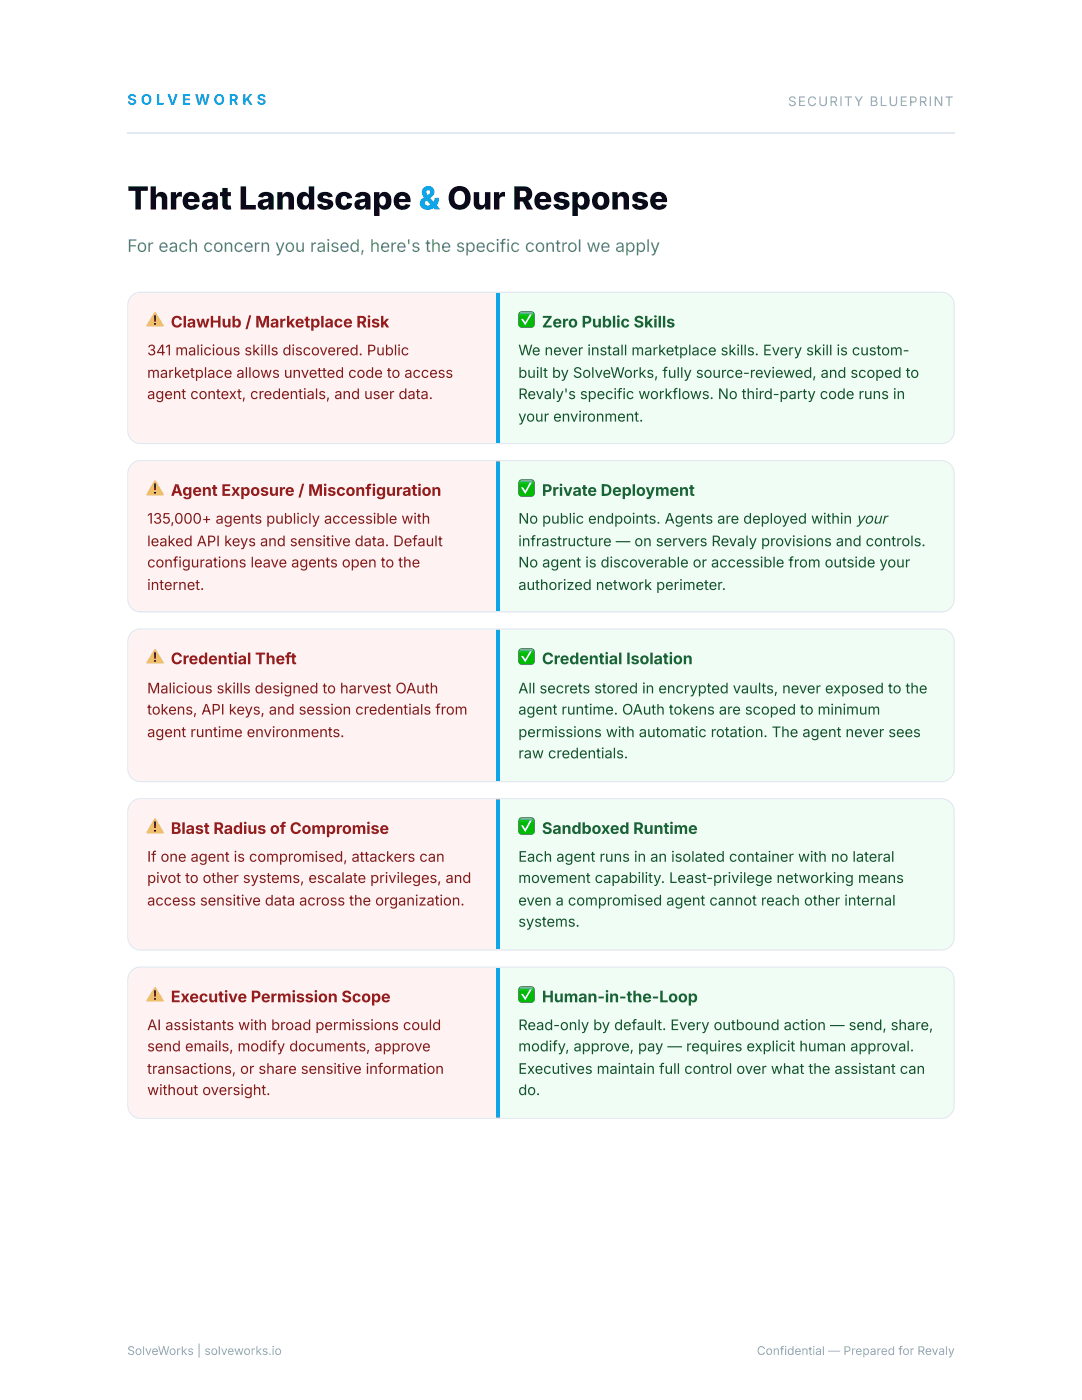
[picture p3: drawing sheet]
<svg xmlns="http://www.w3.org/2000/svg" width="216mm" height="279mm" viewBox="0 0 216 279" stroke-linecap="round" stroke-linejoin="round" font-family="sans-serif">
<defs><g id="words">
<text font-size="6.3" fill="#0a0a1a" x="25.4" y="41.8">Threat Landscape &amp; Our Response</text>
<text font-size="3.4" fill="#64748b" x="25.4" y="50.3">For each concern you raised, here's the specific control we apply</text>
<g font-size="3.2" fill="#991b1b">
<text x="29.4" y="65.4">⚠</text>
<text x="29.4" y="65.4">️</text>
<text x="34.1" y="65.4">ClawHub / Marketplace Risk</text>
<text x="29.4" y="99">⚠</text>
<text x="29.4" y="99">️</text>
<text x="34.1" y="99">Agent Exposure / Misconfiguration</text>
<text x="29.4" y="132.6">⚠</text>
<text x="29.4" y="132.6">️</text>
<text x="34.1" y="132.6">Credential Theft</text>
<text x="29.4" y="166.4">⚠</text>
<text x="29.4" y="166.4">️</text>
<text x="34.1" y="166.4">Blast Radius of Compromise</text>
<text x="29.4" y="200">⚠</text>
<text x="29.4" y="200">️</text>
<text x="34.1" y="200">Executive Permission Scope</text>
</g>
<g font-size="3.2" fill="#166534">
<text x="103.4" y="65.4">✅ Zero Public Skills</text>
<text x="103.4" y="99">✅ Private Deployment</text>
<text x="103.4" y="132.6">✅ Credential Isolation</text>
<text x="103.4" y="166.4">✅ Sandboxed Runtime</text>
<text x="103.4" y="200">✅ Human-in-the-Loop</text>
</g>
<text font-size="2.9" fill="#0ea5e9" x="25.4" y="20.9">S O L V E W O R K S</text>
<g font-size="2.9" fill="#7f1d1d">
<text x="29.4" y="70.9">341 malicious skills discovered. Public</text>
<text x="29.4" y="75.4">marketplace allows unvetted code to access</text>
<text x="29.4" y="79.6">agent context, credentials, and user data.</text>
<text x="29.4" y="104.5">135,000+ agents publicly accessible with</text>
<text x="29.4" y="109">leaked API keys and sensitive data. Default</text>
<text x="29.4" y="113.2">configurations leave agents open to the</text>
<text x="29.4" y="117.7">internet.</text>
<text x="29.4" y="138.4">Malicious skills designed to harvest OAuth</text>
<text x="29.4" y="142.6">tokens, API keys, and session credentials from</text>
<text x="29.4" y="147.1">agent runtime environments.</text>
<text x="29.4" y="172">If one agent is compromised, attackers can</text>
<text x="29.4" y="176.2">pivot to other systems, escalate privileges, and</text>
<text x="29.4" y="180.7">access sensitive data across the organization.</text>
<text x="29.4" y="205.6">AI assistants with broad permissions could</text>
<text x="29.4" y="209.8">send emails, modify documents, approve</text>
<text x="29.4" y="214.3">transactions, or share sensitive information</text>
<text x="29.4" y="218.5">without oversight.</text>
</g>
<g font-size="2.9" fill="#14532d">
<text x="103.4" y="70.9">We never install marketplace skills. Every skill is custom-</text>
<text x="103.4" y="75.4">built by SolveWorks, fully source-reviewed, and scoped to</text>
<text x="103.4" y="79.6">Revaly's specific workflows. No third-party code runs in</text>
<text x="103.4" y="84.1">your environment.</text>
<text x="103.4" y="104.5">No public endpoints. Agents are deployed within your</text>
<text x="103.4" y="109">infrastructure — on servers Revaly provisions and controls.</text>
<text x="103.4" y="113.2">No agent is discoverable or accessible from outside your</text>
<text x="103.4" y="117.7">authorized network perimeter.</text>
<text x="103.4" y="138.4">All secrets stored in encrypted vaults, never exposed to the</text>
<text x="103.4" y="142.6">agent runtime. OAuth tokens are scoped to minimum</text>
<text x="103.4" y="147.1">permissions with automatic rotation. The agent never sees</text>
<text x="103.4" y="151.3">raw credentials.</text>
<text x="103.4" y="172">Each agent runs in an isolated container with no lateral</text>
<text x="103.4" y="176.2">movement capability. Least-privilege networking means</text>
<text x="103.4" y="180.7">even a compromised agent cannot reach other internal</text>
<text x="103.4" y="184.9">systems.</text>
<text x="103.4" y="205.6">Read-only by default. Every outbound action — send, share,</text>
<text x="103.4" y="209.8">modify, approve, pay — requires explicit human approval.</text>
<text x="103.4" y="214.3">Executives maintain full control over what the assistant can</text>
<text x="103.4" y="218.5">do.</text>
</g>
<text font-size="2.6" fill="#94a3b8" x="157.2" y="21.2">SECURITY BLUEPRINT</text>
<g font-size="2.4" fill="#94a3b8">
<text x="25.4" y="270.4">SolveWorks | solveworks.io</text>
<text x="151" y="270.4">Confidential — Prepared for Revaly</text>
</g>
</g></defs>
<path d="M25.4 26.6h165.1M26.3 59.1l.8-.6 .9-.2h159.9a2.51 2.51 0 0 1 2.5 2.6v25.1a2.51 2.51 0 0 1-2.5 2.5h-159.9a2.51 2.51 0 0 1-2.5-2.5v-25.1l.2-1zM26.3 92.7l.8-.6 .9-.2h159.9a2.51 2.51 0 0 1 2.5 2.6v25.1a2.51 2.51 0 0 1-2.5 2.5h-159.9a2.51 2.51 0 0 1-2.5-2.5v-25.1l.2-1zM26.3 126.3l.8-.6 .9-.2h159.9a2.51 2.51 0 0 1 2.5 2.6v25.4a2.51 2.51 0 0 1-2.5 2.5h-159.9a2.51 2.51 0 0 1-2.5-2.5v-25.4l.2-1zM26.3 160.1l.8-.5 .9-.2h159.9a2.51 2.51 0 0 1 2.5 2.5v25.2a2.51 2.51 0 0 1-2.5 2.5h-159.9a2.51 2.51 0 0 1-2.5-2.5v-25.2l.2-.9zM26.3 193.7l.8-.5 .9-.2h159.9a2.51 2.51 0 0 1 2.5 2.5v25.2a2.51 2.51 0 0 1-2.5 2.5h-159.9a2.51 2.51 0 0 1-2.5-2.5v-25.2l.2-.9z" fill="none" stroke="#e2e8f0" stroke-width=".26"/>
<path d="M25.7 58.5h74v29.9h-74z" fill="#fef2f2"/>
<path d="M99 58.5h.7v29.9h-.7z" fill="#0ea5e9"/>
<path d="M99.7 58.5h90.5v29.9h-90.5z" fill="#f0fdf4"/>
<path d="M25.7 92.1h74v29.9h-74z" fill="#fef2f2"/>
<path d="M99 92.1h.7v29.9h-.7z" fill="#0ea5e9"/>
<path d="M99.7 92.1h90.5v29.9h-90.5z" fill="#f0fdf4"/>
<path d="M25.7 125.7h74v30.1h-74z" fill="#fef2f2"/>
<path d="M99 125.7h.7v30.1h-.7z" fill="#0ea5e9"/>
<path d="M99.7 125.7h90.5v30.1h-90.5z" fill="#f0fdf4"/>
<path d="M25.7 159.5h74v29.9h-74z" fill="#fef2f2"/>
<path d="M99 159.5h.7v29.9h-.7z" fill="#0ea5e9"/>
<path d="M99.7 159.5h90.5v29.9h-90.5z" fill="#f0fdf4"/>
<path d="M25.7 193.1h74v29.9h-74z" fill="#fef2f2"/>
<path d="M99 193.1h.7v29.9h-.7z" fill="#0ea5e9"/>
<path d="M99.7 193.1h90.5v29.9h-90.5z" fill="#f0fdf4"/>
<use href="#words"/>
</svg>
